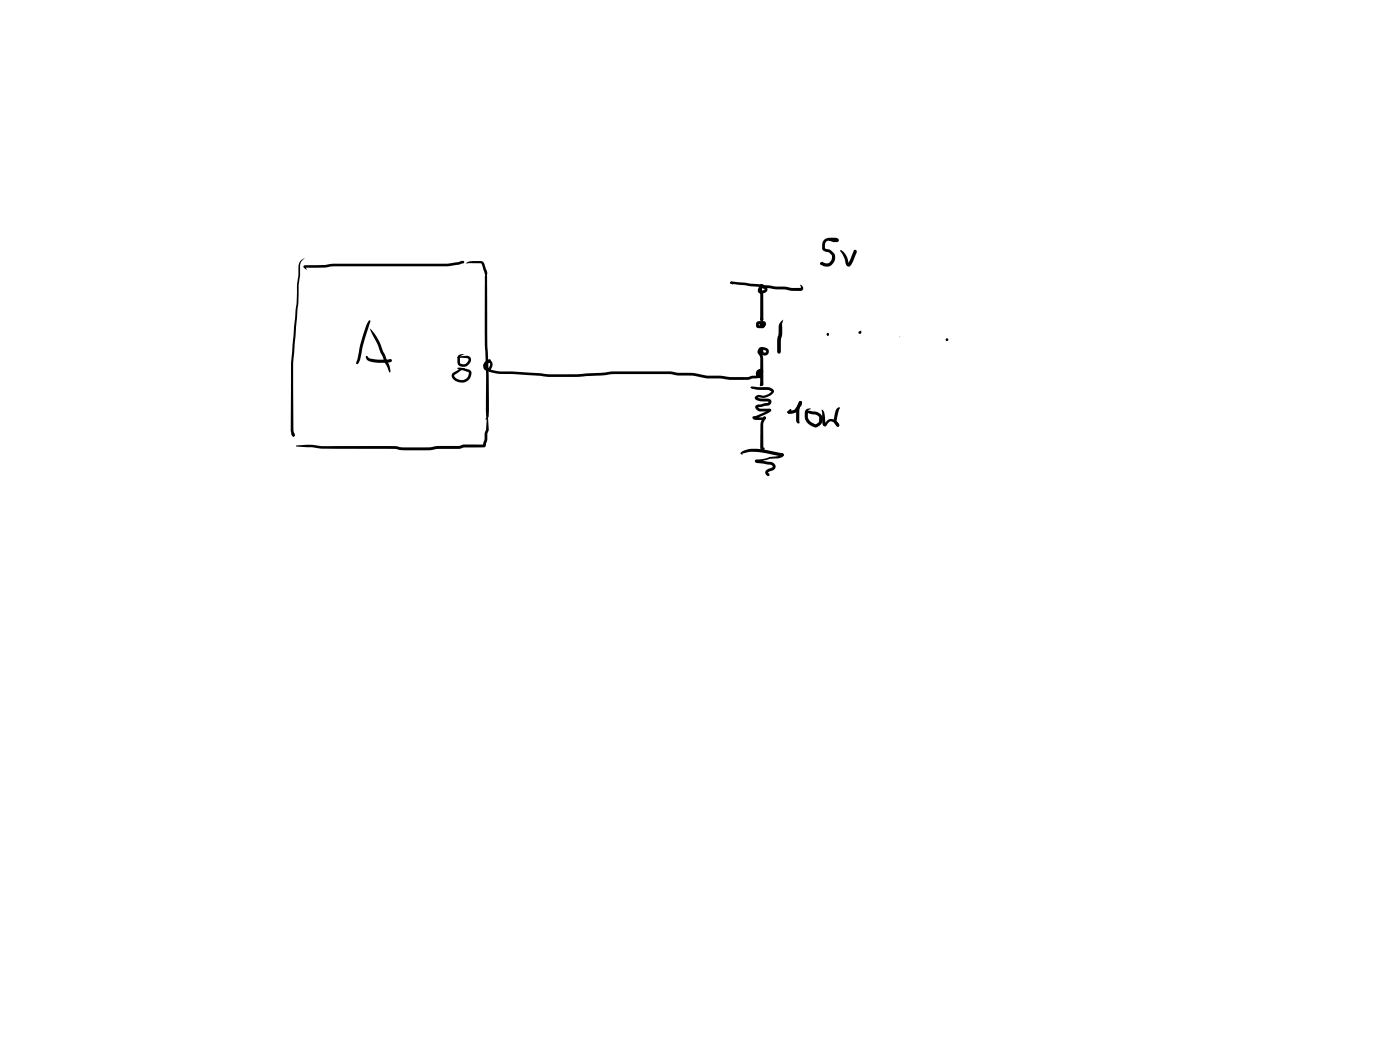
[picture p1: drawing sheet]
<svg xmlns="http://www.w3.org/2000/svg" width="285mm" height="214mm" viewBox="0 0 285 214" stroke-linecap="round" stroke-linejoin="round" font-family="sans-serif">
<g fill="#000">
<path d="M61.2 53.1l.9-.6-.7 .7-.3 .7v2.1l-.3 2.1-.1 3.7-.7 8.8a68.9 68.9 0 0 0-.3 11.4v5.6l.3 1-.2 .3-.2-.1-.4-1.1v-5.7a134.2 134.2 0 0 1 .9-17.2l.3-3 .1-3.8 .3-2v-1.8zM61.8 54.1l.6-.1a18.3 18.3 0 0 0 5.3-.3h23.4l2.4-.4a.7 .7 0 0 1 1 .1v.2l-1.1 .3-2.3 .3h-23.4a17.5 17.5 0 0 1-5.3 .3h-.3v-.2l.3 .5v.1l-.6-.4zM94.8 53.7a1.81 1.81 0 0 1 1.8-.5h1.3l.4 .1 .7 1.6a.7 .7 0 0 1-.1 1.1l-.2-.3-.7-2.1zM98.9 55.1h.1l.2 1.3v14l.3 6 .1 7.1-.1 1.3-.6 .7 .1-9.1-.3-8.6v-11.4zM148.8 57.4l2.9 .2 6.3 .7 2 .1 1.3 .2 1.7 .1-.1-.6a.59 .59 0 0 1 .6 .5 .59 .59 0 0 1-.5 .6l-5.1-.3-7.7-.9-1.4-.3-.1-.1zM148.7 57.4h.3l.4 .4-.2 .1-.4-.1zM154.7 57.9l.4-.1 .4 .3-.5 .2 .1 .8 .6-.2-.5-.2-.3 .5 .4 .3 .1 .6v5l-.3 .3-.3-.3v-5.4l.1 .1a.77 .77 0 0 1-.6-.6 .77 .77 0 0 1 .4-.8 .9 .9 0 0 1 1.1-.1 .9 .9 0 0 1 .3 1 .87 .87 0 0 1-.9 .5 .87 .87 0 0 1-.7-.7v-.8zM167 53.5l.5-.2 .1 .1-.4 .5-.2-.2zM167.8 48.8l.7-.3 1.6-.1a.47 .47 0 0 1 .6 .4 .47 .47 0 0 1-.5 .5 2.22 2.22 0 0 1-1.7-.6h1.9l-.2 .4-1.3-.1-.5 .1a.87 .87 0 0 0-.4 .9v.6l.9 .2 .4 .3a1.81 1.81 0 0 1-.5 3.1 1.8 1.8 0 0 1-1.8-.5v-.2h.3v-.1l.6 .1a1.21 1.21 0 0 0 1.2-.3 1.21 1.21 0 0 0 .3-1.2l-.7-.6a1.3 1.3 0 0 1-1.3-.8l.1-1.1zM171.2 50.9a3.5 3.5 0 0 1 1.6 2.6l.1 .2h-.2l1-2.4a.47 .47 0 0 1 .6-.4l.1 .6-.9 2.1a.63 .63 0 0 1-.4 .6 .63 .63 0 0 1-.7-.1l-.5-1.7-.9-1.3zM72.7 73.6l.2 .4-.2 .1-.2-.1zM74.5 72.5h.2l.4 .4 .5 .1 1.6 .2 2.3-.1 .3 .3-.2 .3-.5 .1h-2.4a2.23 2.23 0 0 1-2.1-.7z"/>
<path d="M75.3 66.8a11.3 11.3 0 0 1 2.8 4.9l1.2 2.9 .2 1-.1 .3-1.1-2.2-1.4-3.5zM75.1 65.3l.2-.1 .1 .2-.3 1a39.4 39.4 0 0 0-1.8 7 .81 .81 0 0 1-.6 .7l-.2-.1 .2-.8a33.1 33.1 0 0 1 2-7.2zM93.3 72.4l.5-.3h.8l-.9 .5v1.2a.94 .94 0 0 0 1.1 .3 .94 .94 0 0 0 .5-1l-.2-.2-1.9-.1 .7-.3 1.2-.1a.96 .96 0 0 1 .8 .8 .96 .96 0 0 1-.5 1.1 1.26 1.26 0 0 1-1.4 .4 1.26 1.26 0 0 1-.9-1.2v-.7zM93.1 75l.1-.1h.5l2 .4a1.5 1.5 0 0 1-.5 2.2 2.1 2.1 0 0 1-3.2-1.1l.3-.6a3.8 3.8 0 0 1 2.3-.8l-2.1 1.4a1.59 1.59 0 0 0 2.8 .2l.1-.8zM98.9 73.8l.5-.1 .3-.5a.47 .47 0 0 1 .1 .5 .47 .47 0 0 1-.5 .2h-.4zM98.8 73.7l.8-.6 .3 .3-.2 .2a.89 .89 0 0 0-.6 1.3h.4l.3-.6a.31 .31 0 0 0-.2-.4 .31 .31 0 0 0-.4 .2 .59 .59 0 0 0-.2 .6 .59 .59 0 0 0 .5 .4l2.2 .5 8.4 .4a21.7 21.7 0 0 0 5.2 .2l7.7-.3a15.6 15.6 0 0 1 4.5-.3h8.9l1.9 .3a21.5 21.5 0 0 1 6 .6h2.4l2 .3h3.5l.9-.3h1l.5-.3-.1 .1v-.2h.3v-.2l-.2-.1 .2-.2 .1 .1a.36 .36 0 0 0-.4 .3 .36 .36 0 0 0 .3 .4v.2l-.1-.3a.38 .38 0 0 1 .6 .4 .38 .38 0 0 1-.6 .3 .91 .91 0 0 1-.8-1.2 .91 .91 0 0 1 1.4-.4 .69 .69 0 0 1-.2 .8 .69 .69 0 0 1-.9-.1 .47 .47 0 0 1 .6-.5 .47 .47 0 0 1 .2 .8l-.1 .2-.6 .4-1.1 .1-1 .2h-3.6l-2.7-.2a12.6 12.6 0 0 1-4.8-.6 11.6 11.6 0 0 1-4.1-.2l-12.1-.1-7.5 .5a37.2 37.2 0 0 1-7.1-.1l-6-.4-2.7-.1-2.1-.4a1.14 1.14 0 0 1-.9-1 1.14 1.14 0 0 1 .5-1.2 .81 .81 0 0 1 1.1 .2 .81 .81 0 0 1 0 1 .95 .95 0 0 1-1.4 .7 .95 .95 0 0 1-.2-1.6zM152.9 78.8h1.9a3.5 3.5 0 0 1 2.2 .2 .67 .67 0 0 1 .6 .6 .67 .67 0 0 1-.5 .7 3 3 0 0 1-2.7 .6l-.2 .2v-.2l.8 .3h1.3a.72 .72 0 0 1 .8 .7 .72 .72 0 0 1-.9 .7l-1.9 .4 .5 .2h2l.2 .3-.1 .2-2 .1a.95 .95 0 0 1-1-1.2l2.4-.6 .2-.2-2.3-.3a.58 .58 0 0 1-.5-.7 .58 .58 0 0 1 .8-.4 2.29 2.29 0 0 0 2.6-.7l-1-.3a7.4 7.4 0 0 1-3.1-.3l-.2-.2zM153 78.8l.3 .3-.5-.1zM154.9 64.6l.2-.1a.55 .55 0 0 1 .2 .8h-.4l-.1-.2zM155.1 70.8l.2 .2-.2 .3-.2-.3zM154.6 70.9a1.4 1.4 0 0 1 1.9 .6 .87 .87 0 0 1-.8 .9 .87 .87 0 0 1-.9-.9l.1-.5 .2-.2 .2 .2 .2 .7h.4l.1-.3-.5-.1a.44 .44 0 0 0-.5-.1 .44 .44 0 0 0-.2 .4l.4 .7 .2 .6v5.3l-.3 .4-.3-.4v-5.3l-.2-.5a.96 .96 0 0 1 0-1.5zM154.9 78h.4a.42 .42 0 0 1 0 .4 .42 .42 0 0 1-.3 .2l-.3-.2z"/>
<path d="M154.1 65.6l.4-.2h.9a.63 .63 0 0 1 .5 .9 .63 .63 0 0 1-1.1 0 .38 .38 0 0 1-.1-.4 .38 .38 0 0 1 .3-.2h.4l-.3 .3 .1-.1h.2h-.9v.5l-.1-.2h.8l-.1 .2v-.3l.1 .1a.28 .28 0 0 1 0-.5 .28 .28 0 0 1 .4 .2v.8l-1 .1a.64 .64 0 0 1-.7-.3 .64 .64 0 0 1 0-.7zM159 65.4l.5-.3-.3 1.2a4.6 4.6 0 0 1-.1 2.5l-.1 2.9-.1 .2-.3 .1-.3-.1-.1-.2v-2.5l.3-1.3 .1-1.6zM59.3 88.3l.6 .2v.3h-.3zM59.6 88.4l.3 .1v.3h-.3zM60.3 90.7l3.2-.1 2.3 .2h14.6l2.1 .3h4.8l1.9-.3 4.6-.1a4.3 4.3 0 0 1 2.5-.2h2.2l-.1 .1 .3-1.1v-1.3l.3-.7 .1-2.3 .1-.2 .2 .2 .1 2.4-.3 .7v1.5l-.3 1.1-.3 .2h-4.2l-.9 .3h-4.3l-1.9 .3h-4.8l-2.1-.3-15.1-.1-1.8-.2-3.2-.2-.1-.1zM150.9 92.2l.2 .1-.2 .2-.1-.2zM150.9 92.1l.2-.2a6.2 6.2 0 0 1 4.4-.4l3.4 .7a.39 .39 0 0 1 .5 .2 .39 .39 0 0 1-.1 .5l-4.7-.8a6.5 6.5 0 0 0-3.7 .4l-.1-.2zM150.9 92.2l.4 .4-.5-.2zM155.5 84.9l.2-.1 .2 .3-.2 .2 .2-.1-.5 1.2 .1 4.9-.3 .1 .3-.3a.45 .45 0 0 1-.2 .7 .45 .45 0 0 1-.5-.6v-4.8l.2-.6zM153.3 84.8l2.3-.8 1.1-.8a.41 .41 0 0 1 .3 .5 .41 .41 0 0 1-.4 .3l-2.4 1.1-.6 .1 .1-.3 1.8 .1v.2l-.1-.1 .3-.3a.38 .38 0 0 1 .2 .5 .38 .38 0 0 1-.5 .2l-1.9-.1a.39 .39 0 0 1-.2-.6zM159 92.4h.4l.2 .2-.1 .2-.2 .1-.3-.2zM153.8 93.7l2-.3 1-.4 1.7-.2 .8-.5a.47 .47 0 0 1 .2 .6 .47 .47 0 0 1-.5 .3l-2.2 .2-2.7 .6v-.3l2.7 .3a.92 .92 0 0 1 1.1 .8 .92 .92 0 0 1-.7 1l-.5 .2a.21 .21 0 0 0-.3 .2 .21 .21 0 0 0 .2 .2l.1 .3a.47 .47 0 0 1-.5 .1 .47 .47 0 0 1-.3-.3l-.1-.3 .2-.4 1-.5a.36 .36 0 0 0 .3-.4 .36 .36 0 0 0-.5-.3l-2.5-.3a.44 .44 0 0 1-.5-.2 .44 .44 0 0 1 0-.4z"/>
<path d="M160.4 83.8l1.3-.4 1-1.2 .1-.5 .2-.1a.69 .69 0 0 1 0 1.2l-.8 1.1-.5 .2a.95 .95 0 0 1-1.4-.1zM160.4 83.7h.2l.2 .1v.3l-.2 .1-.3-.1zM160.4 83.7l.5-.4a.21 .21 0 0 1 .2 .1 .21 .21 0 0 1 0 .2l-.5 .6-.3-.3zM162.7 81.7h.4l.2 .3-.1 .2h-.4l-.1-.3zM162.7 81.7l.3-.1 .3 .3-.6 1.7 .1 2.4a.39 .39 0 0 1-.4 .1 .39 .39 0 0 1-.3-.3v-2.6zM164.1 83.4l.4-.2h.6l-.6 .5v1.1a1.6 1.6 0 0 0 1.1 1.4l.5 .2 .5-.4 .2-.2v-.9l-.8-.5-1.5-.3-.2 .1a.43 .43 0 0 1 .1-.5 .43 .43 0 0 1 .5-.1l.2 .1a2.48 2.48 0 0 1 2.2 1l.1 1.1a1.47 1.47 0 0 1-1.1 1.2 1.47 1.47 0 0 1-1.5-.5l-.7-.7-.3-.9a1.72 1.72 0 0 1 .3-1.5zM167.3 83.4h.1a1.36 1.36 0 0 1 .5 1.1l.2 1.8h-.2l.3-.4a1.44 1.44 0 0 1 2.4 .2l.3 .3-.1 .4-.2 .1-.2-.1v-.4l-.1 .2a1.02 1.02 0 0 0-1.7-.4l-.3 .4a.47 .47 0 0 1-.6 .2 .47 .47 0 0 1-.3-.6zM170.4 83.1a.31 .31 0 0 1 .3-.2 .31 .31 0 0 1 .3 .2l-.2 .4-.5 2.2 .6 .9-.3 .3-.6-.5-.3-.7 .5-2.1z"/>
<circle cx="148.9" cy="57.5" r=".21"/>
</g>
<g fill="#000">
<path d="M168.3 68h.5l-.1 .3h-.3z" fill-rule="evenodd"/>
<path d="M168.4 68h.3l-.1 .3-.3-.2z" fill-rule="evenodd"/>
<path d="M174.9 67.6l.4-.3v.5l-.2 .1h-.1z" fill-rule="evenodd"/>
<path d="M175 67.5h.3v.4h-.3z" fill-rule="evenodd"/>
<path d="M183.2 68.5l.1 .1-.1 .1z" fill-rule="evenodd"/>
<path d="M192.6 69l.2-.1v.5h-.2z" fill-rule="evenodd"/>
<circle cx="168.6" cy="68" r=".22"/>
<circle cx="175" cy="67.7" r=".23"/>
<circle cx="192.8" cy="69.2" r=".28"/>
</g>
</svg>
